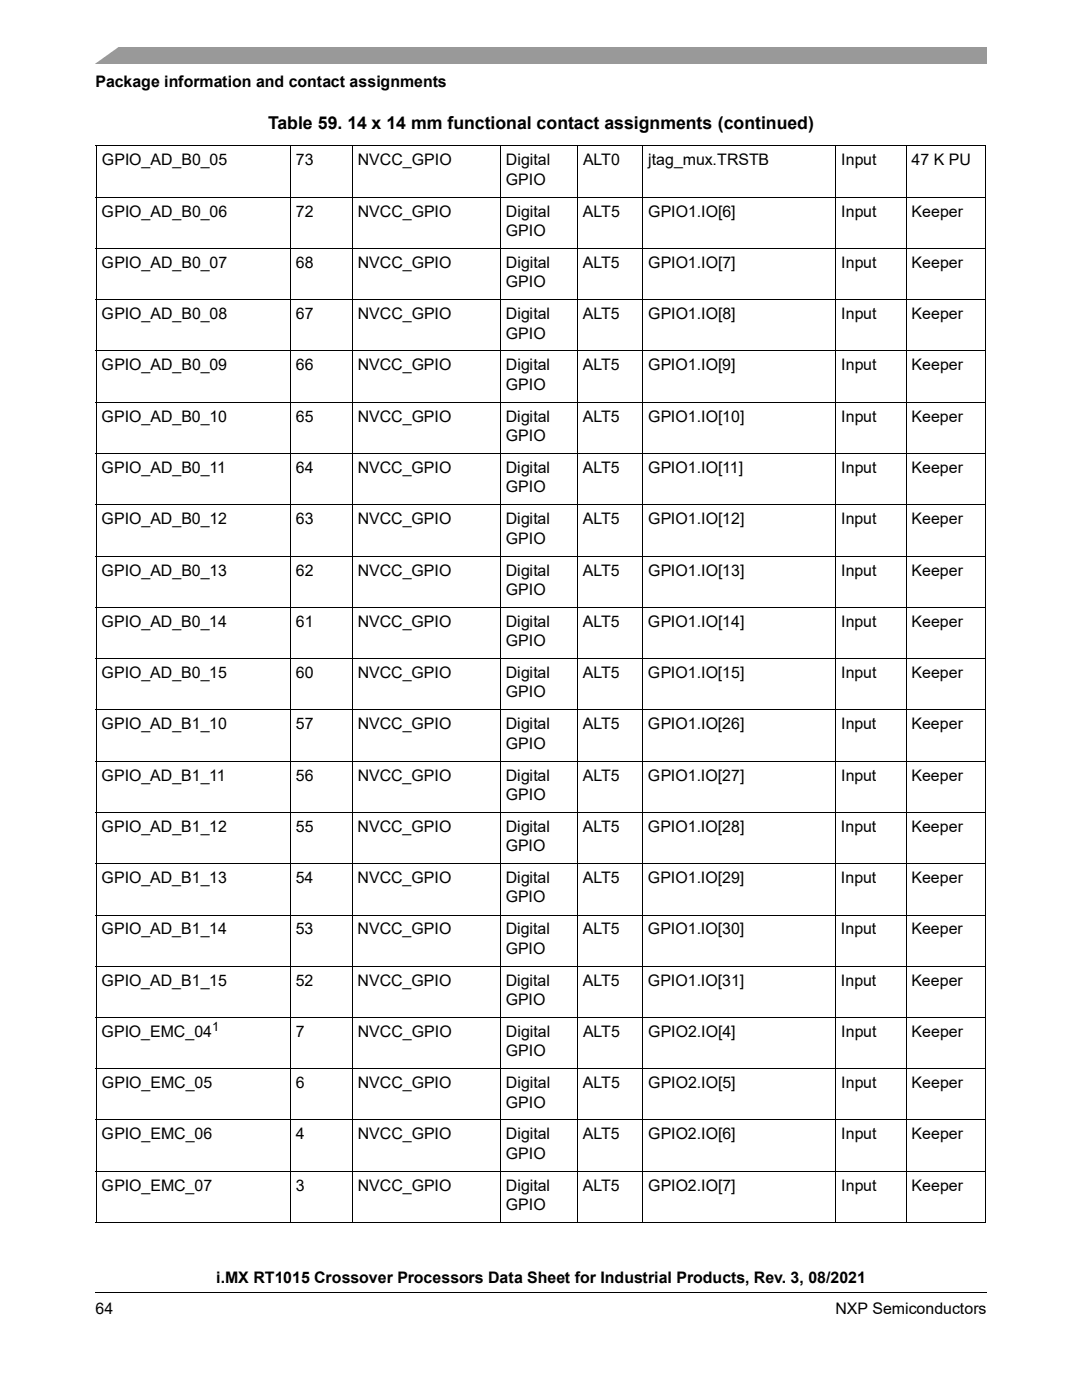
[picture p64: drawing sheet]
<svg xmlns="http://www.w3.org/2000/svg" width="216mm" height="279mm" viewBox="0 0 216 279" stroke-linecap="round" stroke-linejoin="round" font-family="sans-serif">
<defs><g id="words">
<text font-size="3.5" x="53.5" y="25.8">Table 59. 14 x 14 mm functional contact assignments (continued)</text>
<g font-size="3.2">
<text x="19" y="17.4">Package information and contact assignments</text>
<text x="20.3" y="33">GPIO_AD_B0_05</text>
<text x="59.1" y="33">73</text>
<text x="71.4" y="33">NVCC_GPIO</text>
<text x="101" y="33">Digital</text>
<text x="116.3" y="33">ALT0</text>
<text x="129.3" y="33">jtag_mux.TRSTB</text>
<text x="167.9" y="33">Input</text>
<text x="181.9" y="33">47 K PU</text>
<text x="101" y="36.9">GPIO</text>
<text x="20.3" y="43.2">GPIO_AD_B0_06</text>
<text x="59.1" y="43.2">72</text>
<text x="71.4" y="43.2">NVCC_GPIO</text>
<text x="101" y="43.2">Digital</text>
<text x="101" y="47.1">GPIO</text>
<text x="116.3" y="43.2">ALT5</text>
<text x="129.3" y="43.2">GPIO1.IO[6]</text>
<text x="167.8" y="43.2">Input</text>
<text x="181.9" y="43.2">Keeper</text>
<text x="20.3" y="53.5">GPIO_AD_B0_07</text>
<text x="59" y="53.5">68</text>
<text x="71.4" y="53.5">NVCC_GPIO</text>
<text x="101" y="53.5">Digital</text>
<text x="116.3" y="53.5">ALT5</text>
<text x="129.3" y="53.5">GPIO1.IO[7]</text>
<text x="167.8" y="53.5">Input</text>
<text x="181.9" y="53.5">Keeper</text>
<text x="101" y="57.4">GPIO</text>
<text x="20.3" y="63.7">GPIO_AD_B0_08</text>
<text x="59" y="63.7">67</text>
<text x="71.4" y="63.7">NVCC_GPIO</text>
<text x="100.9" y="63.7">Digital</text>
<text x="116.3" y="63.7">ALT5</text>
<text x="129.3" y="63.7">GPIO1.IO[8]</text>
<text x="167.8" y="63.7">Input</text>
<text x="181.9" y="63.7">Keeper</text>
<text x="100.9" y="67.6">GPIO</text>
<text x="20.3" y="73.9">GPIO_AD_B0_09</text>
<text x="59" y="73.9">66</text>
<text x="71.4" y="73.9">NVCC_GPIO</text>
<text x="100.9" y="73.9">Digital</text>
<text x="100.9" y="77.8">GPIO</text>
<text x="116.3" y="73.9">ALT5</text>
<text x="129.3" y="73.9">GPIO1.IO[9]</text>
<text x="167.8" y="73.9">Input</text>
<text x="181.9" y="73.9">Keeper</text>
<text x="20.3" y="84.2">GPIO_AD_B0_10</text>
<text x="59" y="84.2">65</text>
<text x="71.4" y="84.2">NVCC_GPIO</text>
<text x="100.9" y="84.2">Digital</text>
<text x="100.9" y="88">GPIO</text>
<text x="116.3" y="84.2">ALT5</text>
<text x="129.3" y="84.2">GPIO1.IO[10]</text>
<text x="167.8" y="84.2">Input</text>
<text x="181.9" y="84.2">Keeper</text>
<text x="20.3" y="94.4">GPIO_AD_B0_11</text>
<text x="59" y="94.4">64</text>
<text x="71.4" y="94.4">NVCC_GPIO</text>
<text x="100.9" y="94.4">Digital</text>
<text x="116.3" y="94.4">ALT5</text>
<text x="129.3" y="94.4">GPIO1.IO[11]</text>
<text x="167.8" y="94.4">Input</text>
<text x="181.9" y="94.4">Keeper</text>
<text x="100.9" y="98.3">GPIO</text>
<text x="20.3" y="104.6">GPIO_AD_B0_12</text>
<text x="59" y="104.6">63</text>
<text x="71.4" y="104.6">NVCC_GPIO</text>
<text x="100.9" y="104.6">Digital</text>
<text x="116.3" y="104.6">ALT5</text>
<text x="129.3" y="104.6">GPIO1.IO[12]</text>
<text x="167.8" y="104.6">Input</text>
<text x="181.9" y="104.6">Keeper</text>
<text x="100.9" y="108.5">GPIO</text>
<text x="20.3" y="114.9">GPIO_AD_B0_13</text>
<text x="59" y="114.9">62</text>
<text x="71.4" y="114.9">NVCC_GPIO</text>
<text x="100.9" y="114.9">Digital</text>
<text x="100.9" y="118.7">GPIO</text>
<text x="116.3" y="114.9">ALT5</text>
<text x="129.3" y="114.9">GPIO1.IO[13]</text>
<text x="167.8" y="114.9">Input</text>
<text x="181.9" y="114.9">Keeper</text>
<text x="20.3" y="125.1">GPIO_AD_B0_14</text>
<text x="59" y="125.1">61</text>
<text x="71.4" y="125.1">NVCC_GPIO</text>
<text x="100.9" y="125.1">Digital</text>
<text x="116.3" y="125.1">ALT5</text>
<text x="129.3" y="125.1">GPIO1.IO[14]</text>
<text x="167.8" y="125.1">Input</text>
<text x="181.9" y="125.1">Keeper</text>
<text x="100.9" y="129">GPIO</text>
<text x="20.3" y="135.3">GPIO_AD_B0_15</text>
<text x="59" y="135.3">60</text>
<text x="71.4" y="135.3">NVCC_GPIO</text>
<text x="100.9" y="135.3">Digital</text>
<text x="116.3" y="135.3">ALT5</text>
<text x="129.3" y="135.3">GPIO1.IO[15]</text>
<text x="167.8" y="135.3">Input</text>
<text x="181.9" y="135.3">Keeper</text>
<text x="100.9" y="139.2">GPIO</text>
<text x="20.3" y="145.5">GPIO_AD_B1_10</text>
<text x="59" y="145.5">57</text>
<text x="71.4" y="145.5">NVCC_GPIO</text>
<text x="100.9" y="145.5">Digital</text>
<text x="100.9" y="149.4">GPIO</text>
<text x="116.3" y="145.5">ALT5</text>
<text x="129.3" y="145.5">GPIO1.IO[26]</text>
<text x="167.8" y="145.5">Input</text>
<text x="181.9" y="145.5">Keeper</text>
<text x="20.3" y="155.8">GPIO_AD_B1_11</text>
<text x="59" y="155.8">56</text>
<text x="71.4" y="155.8">NVCC_GPIO</text>
<text x="100.9" y="155.8">Digital</text>
<text x="116.3" y="155.8">ALT5</text>
<text x="129.3" y="155.8">GPIO1.IO[27]</text>
<text x="167.8" y="155.8">Input</text>
<text x="181.9" y="155.8">Keeper</text>
<text x="100.9" y="159.7">GPIO</text>
<text x="20.2" y="166">GPIO_AD_B1_12</text>
<text x="59" y="166">55</text>
<text x="71.4" y="166">NVCC_GPIO</text>
<text x="100.9" y="166">Digital</text>
<text x="116.3" y="166">ALT5</text>
<text x="129.3" y="166">GPIO1.IO[28]</text>
<text x="167.8" y="166">Input</text>
<text x="181.9" y="166">Keeper</text>
<text x="100.9" y="169.9">GPIO</text>
<text x="20.2" y="176.2">GPIO_AD_B1_13</text>
<text x="59" y="176.2">54</text>
<text x="71.4" y="176.2">NVCC_GPIO</text>
<text x="100.9" y="176.2">Digital</text>
<text x="116.3" y="176.2">ALT5</text>
<text x="129.3" y="176.2">GPIO1.IO[29]</text>
<text x="167.8" y="176.2">Input</text>
<text x="181.9" y="176.2">Keeper</text>
<text x="100.9" y="180.1">GPIO</text>
<text x="20.2" y="186.5">GPIO_AD_B1_14</text>
<text x="59" y="186.5">53</text>
<text x="71.4" y="186.5">NVCC_GPIO</text>
<text x="100.9" y="186.5">Digital</text>
<text x="100.9" y="190.3">GPIO</text>
<text x="116.3" y="186.5">ALT5</text>
<text x="129.3" y="186.5">GPIO1.IO[30]</text>
<text x="167.8" y="186.5">Input</text>
<text x="181.9" y="186.5">Keeper</text>
<text x="20.2" y="196.7">GPIO_AD_B1_15</text>
<text x="59" y="196.7">52</text>
<text x="71.4" y="196.7">NVCC_GPIO</text>
<text x="100.9" y="196.7">Digital</text>
<text x="116.3" y="196.7">ALT5</text>
<text x="129.3" y="196.7">GPIO1.IO[31]</text>
<text x="167.8" y="196.7">Input</text>
<text x="181.9" y="196.7">Keeper</text>
<text x="100.9" y="200.6">GPIO</text>
<text x="20.2" y="206.9">GPIO_EMC_04</text>
<text x="59.1" y="206.9">7</text>
<text x="71.4" y="206.9">NVCC_GPIO</text>
<text x="101" y="206.9">Digital</text>
<text x="116.3" y="206.9">ALT5</text>
<text x="129.3" y="206.9">GPIO2.IO[4]</text>
<text x="167.9" y="206.9">Input</text>
<text x="181.9" y="206.9">Keeper</text>
<text x="101" y="210.8">GPIO</text>
<text x="20.3" y="217.2">GPIO_EMC_05</text>
<text x="59.1" y="217.2">6</text>
<text x="71.4" y="217.2">NVCC_GPIO</text>
<text x="101" y="217.2">Digital</text>
<text x="101" y="221">GPIO</text>
<text x="116.3" y="217.2">ALT5</text>
<text x="129.3" y="217.2">GPIO2.IO[5]</text>
<text x="167.8" y="217.2">Input</text>
<text x="181.9" y="217.2">Keeper</text>
<text x="20.3" y="227.4">GPIO_EMC_06</text>
<text x="59.1" y="227.4">4</text>
<text x="71.4" y="227.4">NVCC_GPIO</text>
<text x="101" y="227.4">Digital</text>
<text x="116.3" y="227.4">ALT5</text>
<text x="129.3" y="227.4">GPIO2.IO[6]</text>
<text x="167.8" y="227.4">Input</text>
<text x="181.9" y="227.4">Keeper</text>
<text x="101" y="231.3">GPIO</text>
<text x="20.3" y="237.6">GPIO_EMC_07</text>
<text x="59" y="237.6">3</text>
<text x="71.4" y="237.6">NVCC_GPIO</text>
<text x="100.9" y="237.6">Digital</text>
<text x="116.3" y="237.6">ALT5</text>
<text x="129.3" y="237.6">GPIO2.IO[7]</text>
<text x="167.8" y="237.6">Input</text>
<text x="181.9" y="237.6">Keeper</text>
<text x="100.9" y="241.5">GPIO</text>
<text x="43.1" y="256.1">i.MX RT1015 Crossover Processors Data Sheet for Industrial Products, Rev. 3, 08/2021</text>
<text x="19" y="262.3">64</text>
<text x="166.7" y="262.3">NXP Semiconductors</text>
</g>
<text font-size="2.5" x="42.3" y="205.7">1</text>
</g></defs>
<path d="M19 257.8v.2zM196.8 257.8l.1 .2z" fill="#000"/>
<path d="M19 257.9h177.8" fill="none" stroke="#000" stroke-width=".2"/>
<path d="M19 9.5h177.8v3.2h-177.8z" fill="#999"/>
<path d="M17.1 9.2h6.8l-5.4 3.8h-1.4z" fill-rule="evenodd" fill="#fff"/>
<g fill="none" stroke="#000" stroke-width=".2">
<path d="M19.1 29.1h177.7M19.1 39.4h177.7M19.2 29.2v214.7M58 29v215.1M70.4 29v215.1M99.9 29v215.1M115.3 29v215.1M128.3 29v215.1M166.8 29v215.1M180.8 29v215.1M196.7 29.2v214.7M19.1 49.6h177.7"/>
<path d="M19.1 59.9h177.7M19.1 70h177.7M19.1 80.3h177.7M19.1 90.5h177.7M19.1 100.8h177.7M19.1 111h177.7M19.1 121.2h177.7M19.1 131.4h177.7M19.1 141.6h177.7M19.1 151.9h177.7M19.1 162.1h177.7M19.1 172.4h177.7"/>
<path d="M19.1 182.6h177.7M19.1 192.9h177.7M19.1 203h177.7M19.1 213.3h177.7M19.1 223.5h177.7M19.1 233.8h177.7M19.1 244h177.7"/>
</g>
<use href="#words"/>
</svg>
